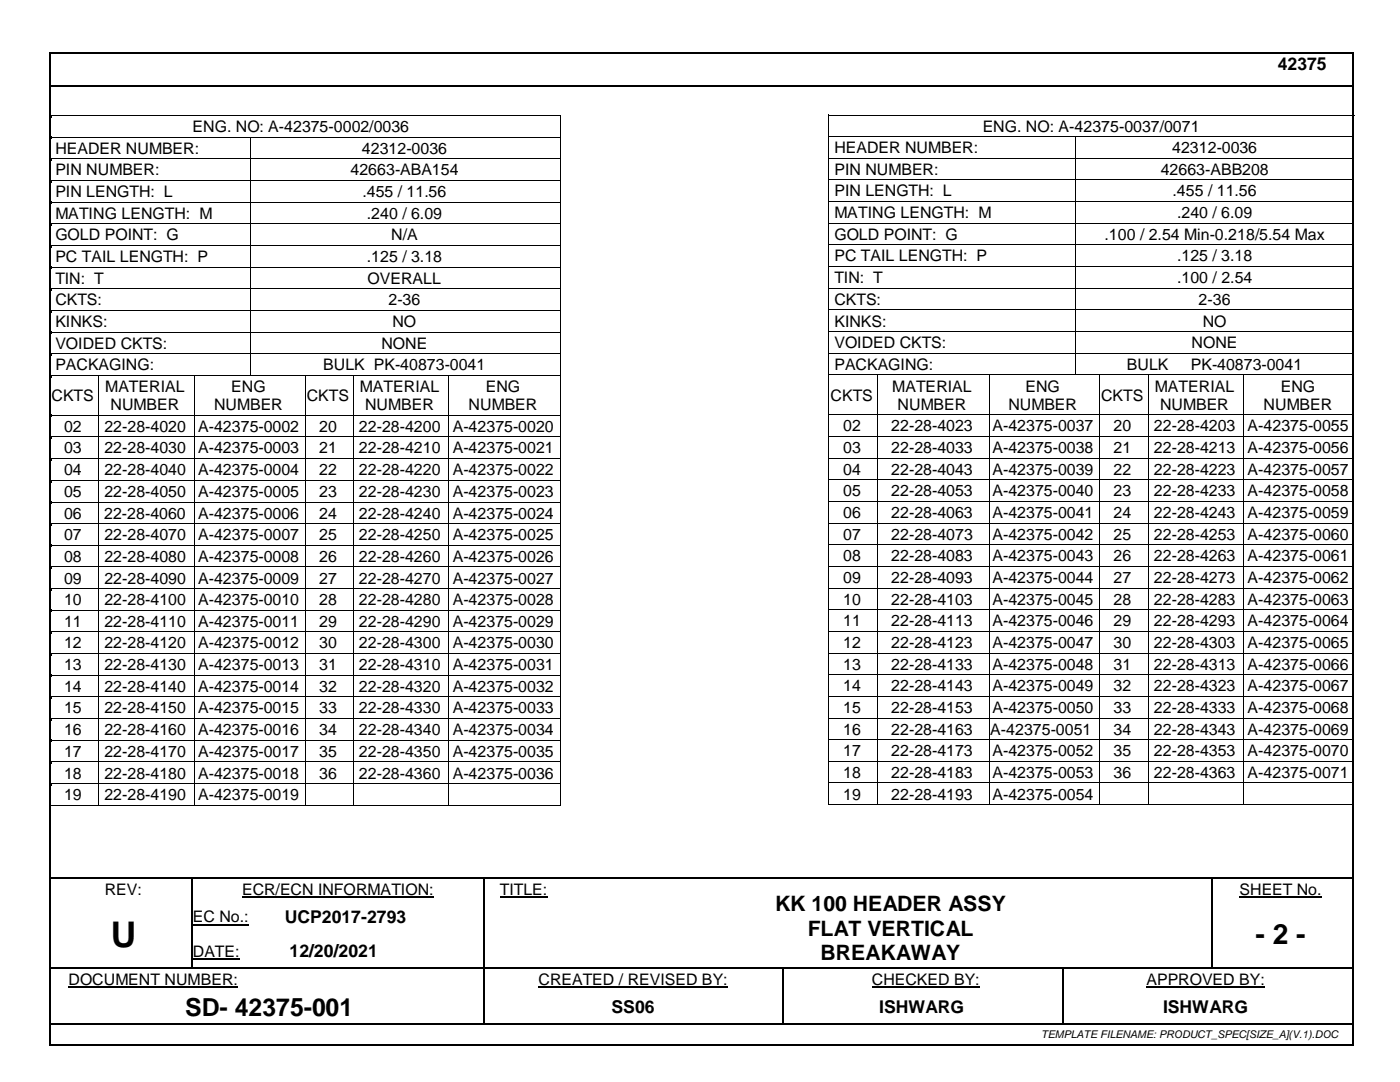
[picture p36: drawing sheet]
<svg xmlns="http://www.w3.org/2000/svg" width="279mm" height="216mm" viewBox="0 0 279 216" stroke-linecap="round" stroke-linejoin="round" font-family="sans-serif">
<defs><g id="words">
<text font-size="7.1" x="22.1" y="188.9">U</text>
<text font-size="5.6" x="250.6" y="188.3">- 2 -</text>
<text font-size="5" x="37" y="202.7">SD- 42375-001</text>
<g font-size="4.2">
<text x="154.7" y="181.9">KK 100 HEADER ASSY</text>
<text x="161.2" y="186.7">FLAT VERTICAL</text>
<text x="163.8" y="191.6">BREAKAWAY</text>
</g>
<g font-size="3.5">
<text x="255" y="13.9">42375</text>
<text x="56.8" y="184.1">UCP2017-2793</text>
<text x="57.8" y="191">12/20/2021</text>
<text x="122.1" y="202">SS06</text>
<text x="175.5" y="202">ISHWARG</text>
<text x="232.1" y="202">ISHWARG</text>
</g>
<g font-size="3.2">
<text x="38.4" y="26.3">ENG. NO: A-42375-0002/0036</text>
<text x="196.1" y="26.3">ENG. NO: A-42375-0037/0071</text>
<text x="11" y="30.7">HEADER NUMBER:</text>
<text x="11" y="35">PIN NUMBER:</text>
<text x="69.9" y="35">42663-ABA154</text>
<text x="72.2" y="30.7">42312-0036</text>
<text x="166.5" y="30.6">HEADER NUMBER:</text>
<text x="166.5" y="34.9">PIN NUMBER:</text>
<text x="231.6" y="34.9">42663-ABB208</text>
<text x="233.9" y="30.6">42312-0036</text>
<text x="11" y="39.3">PIN LENGTH: L</text>
<text x="72.3" y="39.3">.455 / 11.56</text>
<text x="166.5" y="39.2">PIN LENGTH: L</text>
<text x="234" y="39.2">.455 / 11.56</text>
<text x="11" y="43.6">MATING LENGTH: M</text>
<text x="11" y="47.9">GOLD POINT: G</text>
<text x="73.2" y="43.6">.240 / 6.09</text>
<text x="78.1" y="47.9">N/A</text>
<text x="166.5" y="43.5">MATING LENGTH: M</text>
<text x="166.5" y="47.8">GOLD POINT: G</text>
<text x="220.4" y="47.8">.100 / 2.54 Min-0.218/5.54 Max</text>
<text x="234.9" y="43.5">.240 / 6.09</text>
<text x="11" y="52.3">PC TAIL LENGTH: P</text>
<text x="73.2" y="52.3">.125 / 3.18</text>
<text x="166.5" y="52.2">PC TAIL LENGTH: P</text>
<text x="234.9" y="52.2">.125 / 3.18</text>
<text x="11" y="56.6">TIN: T</text>
<text x="73.4" y="56.6">OVERALL</text>
<text x="166.5" y="56.5">TIN: T</text>
<text x="234.9" y="56.5">.100 / 2.54</text>
<text x="11" y="60.9">CKTS:</text>
<text x="11" y="65.2">KINKS:</text>
<text x="77.5" y="60.9">2-36</text>
<text x="78.3" y="65.2">NO</text>
<text x="166.5" y="60.8">CKTS:</text>
<text x="166.5" y="65.2">KINKS:</text>
<text x="239.2" y="60.8">2-36</text>
<text x="240" y="65.2">NO</text>
<text x="11" y="69.6">VOIDED CKTS:</text>
<text x="76.1" y="69.6">NONE</text>
<text x="166.5" y="69.5">VOIDED CKTS:</text>
<text x="237.8" y="69.5">NONE</text>
<text x="11" y="73.9">PACKAGING:</text>
<text x="64.5" y="73.9">BULK PK-40873-0041</text>
<text x="166.5" y="73.8">PACKAGING:</text>
<text x="224.9" y="73.8">BULK</text>
<text x="237.7" y="73.8">PK-40873-0041</text>
<text x="10.3" y="80">CKTS</text>
<text x="21" y="78.2">MATERIAL</text>
<text x="22.1" y="81.8">NUMBER</text>
<text x="42.7" y="81.8">NUMBER</text>
<text x="46.2" y="78.2">ENG</text>
<text x="61.2" y="80">CKTS</text>
<text x="71.8" y="78.2">MATERIAL</text>
<text x="72.9" y="81.8">NUMBER</text>
<text x="93.5" y="81.8">NUMBER</text>
<text x="97" y="78.2">ENG</text>
<text x="165.8" y="79.9">CKTS</text>
<text x="178.1" y="78.1">MATERIAL</text>
<text x="179.1" y="81.8">NUMBER</text>
<text x="201.2" y="81.8">NUMBER</text>
<text x="204.7" y="78.1">ENG</text>
<text x="219.7" y="79.9">CKTS</text>
<text x="230.5" y="78.1">MATERIAL</text>
<text x="231.5" y="81.8">NUMBER</text>
<text x="252.2" y="81.8">NUMBER</text>
<text x="255.6" y="78.1">ENG</text>
<text x="12.8" y="86.2">02</text>
<text x="20.8" y="86.2">22-28-4020</text>
<text x="39.5" y="86.2">A-42375-0002</text>
<text x="63.7" y="86.2">20</text>
<text x="71.6" y="86.2">22-28-4200</text>
<text x="90.4" y="86.2">A-42375-0020</text>
<text x="168.3" y="86.1">02</text>
<text x="177.9" y="86.1">22-28-4023</text>
<text x="198.1" y="86.1">A-42375-0037</text>
<text x="222.2" y="86.1">20</text>
<text x="230.3" y="86.1">22-28-4203</text>
<text x="249" y="86.1">A-42375-0055</text>
<text x="12.8" y="90.5">03</text>
<text x="12.8" y="94.8">04</text>
<text x="20.8" y="90.5">22-28-4030</text>
<text x="20.8" y="94.8">22-28-4040</text>
<text x="39.5" y="90.5">A-42375-0003</text>
<text x="39.5" y="94.8">A-42375-0004</text>
<text x="63.7" y="90.5">21</text>
<text x="63.7" y="94.8">22</text>
<text x="71.6" y="90.5">22-28-4210</text>
<text x="71.6" y="94.8">22-28-4220</text>
<text x="90.4" y="90.5">A-42375-0021</text>
<text x="90.4" y="94.8">A-42375-0022</text>
<text x="168.3" y="90.4">03</text>
<text x="168.3" y="94.7">04</text>
<text x="177.9" y="90.4">22-28-4033</text>
<text x="177.9" y="94.7">22-28-4043</text>
<text x="198.1" y="90.4">A-42375-0038</text>
<text x="198.1" y="94.7">A-42375-0039</text>
<text x="222.2" y="90.4">21</text>
<text x="222.2" y="94.7">22</text>
<text x="230.3" y="90.4">22-28-4213</text>
<text x="230.3" y="94.7">22-28-4223</text>
<text x="249" y="90.4">A-42375-0056</text>
<text x="249" y="94.7">A-42375-0057</text>
<text x="12.8" y="99.2">05</text>
<text x="20.8" y="99.2">22-28-4050</text>
<text x="39.5" y="99.2">A-42375-0005</text>
<text x="63.7" y="99.2">23</text>
<text x="71.6" y="99.2">22-28-4230</text>
<text x="90.4" y="99.2">A-42375-0023</text>
<text x="168.3" y="99">05</text>
<text x="177.9" y="99">22-28-4053</text>
<text x="198.1" y="99">A-42375-0040</text>
<text x="222.2" y="99">23</text>
<text x="230.3" y="99">22-28-4233</text>
<text x="249" y="99">A-42375-0058</text>
<text x="12.8" y="103.5">06</text>
<text x="12.8" y="107.8">07</text>
<text x="20.8" y="103.5">22-28-4060</text>
<text x="20.8" y="107.8">22-28-4070</text>
<text x="39.5" y="103.5">A-42375-0006</text>
<text x="39.5" y="107.8">A-42375-0007</text>
<text x="63.7" y="103.5">24</text>
<text x="63.7" y="107.8">25</text>
<text x="71.6" y="103.5">22-28-4240</text>
<text x="71.6" y="107.8">22-28-4250</text>
<text x="90.4" y="103.5">A-42375-0024</text>
<text x="90.4" y="107.8">A-42375-0025</text>
<text x="168.3" y="103.4">06</text>
<text x="168.3" y="107.7">07</text>
<text x="177.9" y="103.4">22-28-4063</text>
<text x="177.9" y="107.7">22-28-4073</text>
<text x="198.1" y="103.4">A-42375-0041</text>
<text x="198.1" y="107.7">A-42375-0042</text>
<text x="222.2" y="103.4">24</text>
<text x="222.2" y="107.7">25</text>
<text x="230.3" y="103.4">22-28-4243</text>
<text x="230.3" y="107.7">22-28-4253</text>
<text x="249" y="103.4">A-42375-0059</text>
<text x="249" y="107.7">A-42375-0060</text>
<text x="12.8" y="112.1">08</text>
<text x="20.8" y="112.1">22-28-4080</text>
<text x="39.5" y="112.1">A-42375-0008</text>
<text x="63.7" y="112.1">26</text>
<text x="71.6" y="112.1">22-28-4260</text>
<text x="90.4" y="112.1">A-42375-0026</text>
<text x="168.3" y="112">08</text>
<text x="177.9" y="112">22-28-4083</text>
<text x="198.1" y="112">A-42375-0043</text>
<text x="222.2" y="112">26</text>
<text x="230.3" y="112">22-28-4263</text>
<text x="249" y="112">A-42375-0061</text>
<text x="12.8" y="116.4">09</text>
<text x="20.8" y="116.4">22-28-4090</text>
<text x="39.5" y="116.4">A-42375-0009</text>
<text x="63.7" y="116.4">27</text>
<text x="71.6" y="116.4">22-28-4270</text>
<text x="90.4" y="116.4">A-42375-0027</text>
<text x="168.3" y="116.4">09</text>
<text x="177.9" y="116.4">22-28-4093</text>
<text x="198.1" y="116.4">A-42375-0044</text>
<text x="222.2" y="116.4">27</text>
<text x="230.3" y="116.4">22-28-4273</text>
<text x="249" y="116.4">A-42375-0062</text>
<text x="12.8" y="120.8">10</text>
<text x="12.8" y="125.1">11</text>
<text x="20.8" y="120.8">22-28-4100</text>
<text x="20.8" y="125.1">22-28-4110</text>
<text x="39.5" y="120.8">A-42375-0010</text>
<text x="39.5" y="125.1">A-42375-0011</text>
<text x="63.7" y="120.8">28</text>
<text x="63.7" y="125.1">29</text>
<text x="71.6" y="120.8">22-28-4280</text>
<text x="71.6" y="125.1">22-28-4290</text>
<text x="90.4" y="120.8">A-42375-0028</text>
<text x="90.4" y="125.1">A-42375-0029</text>
<text x="168.3" y="120.7">10</text>
<text x="168.3" y="125">11</text>
<text x="177.9" y="120.7">22-28-4103</text>
<text x="177.9" y="125">22-28-4113</text>
<text x="198.1" y="120.7">A-42375-0045</text>
<text x="198.1" y="125">A-42375-0046</text>
<text x="222.2" y="120.7">28</text>
<text x="222.2" y="125">29</text>
<text x="230.3" y="120.7">22-28-4283</text>
<text x="230.3" y="125">22-28-4293</text>
<text x="249" y="120.7">A-42375-0063</text>
<text x="249" y="125">A-42375-0064</text>
<text x="12.8" y="129.4">12</text>
<text x="20.8" y="129.4">22-28-4120</text>
<text x="39.5" y="129.4">A-42375-0012</text>
<text x="63.7" y="129.4">30</text>
<text x="71.6" y="129.4">22-28-4300</text>
<text x="90.4" y="129.4">A-42375-0030</text>
<text x="168.3" y="129.3">12</text>
<text x="177.9" y="129.3">22-28-4123</text>
<text x="198.1" y="129.3">A-42375-0047</text>
<text x="222.2" y="129.3">30</text>
<text x="230.3" y="129.3">22-28-4303</text>
<text x="249" y="129.3">A-42375-0065</text>
<text x="12.8" y="133.7">13</text>
<text x="20.8" y="133.7">22-28-4130</text>
<text x="39.5" y="133.7">A-42375-0013</text>
<text x="63.7" y="133.7">31</text>
<text x="71.6" y="133.7">22-28-4310</text>
<text x="90.4" y="133.7">A-42375-0031</text>
<text x="168.3" y="133.6">13</text>
<text x="168.3" y="137.9">14</text>
<text x="177.9" y="133.6">22-28-4133</text>
<text x="177.9" y="137.9">22-28-4143</text>
<text x="198.1" y="133.6">A-42375-0048</text>
<text x="198.1" y="137.9">A-42375-0049</text>
<text x="222.2" y="133.6">31</text>
<text x="222.2" y="137.9">32</text>
<text x="230.3" y="133.6">22-28-4313</text>
<text x="230.3" y="137.9">22-28-4323</text>
<text x="249" y="133.6">A-42375-0066</text>
<text x="249" y="137.9">A-42375-0067</text>
<text x="12.8" y="138">14</text>
<text x="12.8" y="142.3">15</text>
<text x="20.8" y="138">22-28-4140</text>
<text x="20.8" y="142.3">22-28-4150</text>
<text x="39.5" y="138">A-42375-0014</text>
<text x="39.5" y="142.3">A-42375-0015</text>
<text x="63.7" y="138">32</text>
<text x="63.7" y="142.3">33</text>
<text x="71.6" y="138">22-28-4320</text>
<text x="71.6" y="142.3">22-28-4330</text>
<text x="90.4" y="138">A-42375-0032</text>
<text x="90.4" y="142.3">A-42375-0033</text>
<text x="168.3" y="142.3">15</text>
<text x="177.9" y="142.3">22-28-4153</text>
<text x="198.1" y="142.3">A-42375-0050</text>
<text x="222.2" y="142.3">33</text>
<text x="230.3" y="142.3">22-28-4333</text>
<text x="249" y="142.3">A-42375-0068</text>
<text x="12.8" y="146.7">16</text>
<text x="20.8" y="146.7">22-28-4160</text>
<text x="39.5" y="146.7">A-42375-0016</text>
<text x="63.7" y="146.7">34</text>
<text x="71.6" y="146.7">22-28-4340</text>
<text x="90.4" y="146.7">A-42375-0034</text>
<text x="168.3" y="146.6">16</text>
<text x="177.9" y="146.6">22-28-4163</text>
<text x="197.6" y="146.6">A-42375-0051</text>
<text x="222.2" y="146.6">34</text>
<text x="230.3" y="146.6">22-28-4343</text>
<text x="249" y="146.6">A-42375-0069</text>
<text x="12.8" y="151">17</text>
<text x="12.8" y="155.3">18</text>
<text x="20.8" y="151">22-28-4170</text>
<text x="20.8" y="155.3">22-28-4180</text>
<text x="39.5" y="151">A-42375-0017</text>
<text x="39.5" y="155.3">A-42375-0018</text>
<text x="63.7" y="151">35</text>
<text x="63.7" y="155.3">36</text>
<text x="71.6" y="151">22-28-4350</text>
<text x="71.6" y="155.3">22-28-4360</text>
<text x="90.4" y="151">A-42375-0035</text>
<text x="90.4" y="155.3">A-42375-0036</text>
<text x="168.3" y="150.9">17</text>
<text x="168.3" y="155.2">18</text>
<text x="177.9" y="150.9">22-28-4173</text>
<text x="177.9" y="155.2">22-28-4183</text>
<text x="198.1" y="150.9">A-42375-0052</text>
<text x="198.1" y="155.2">A-42375-0053</text>
<text x="222.2" y="150.9">35</text>
<text x="222.2" y="155.2">36</text>
<text x="230.3" y="150.9">22-28-4353</text>
<text x="230.3" y="155.2">22-28-4363</text>
<text x="249" y="150.9">A-42375-0070</text>
<text x="249" y="155.2">A-42375-0071</text>
<text x="12.8" y="159.7">19</text>
<text x="20.8" y="159.7">22-28-4190</text>
<text x="39.5" y="159.7">A-42375-0019</text>
<text x="168.3" y="159.5">19</text>
<text x="177.9" y="159.5">22-28-4193</text>
<text x="198.1" y="159.5">A-42375-0054</text>
<text x="20.9" y="178.5">REV:</text>
<text x="48.3" y="178.5">ECR/ECN INFORMATION:</text>
<text x="99.8" y="178.5">TITLE:</text>
<text x="247.4" y="178.5">SHEET No.</text>
<text x="38.5" y="184.1">EC No.:</text>
<text x="38.5" y="191">DATE:</text>
<text x="13.7" y="196.5">DOCUMENT NUMBER:</text>
<text x="107.5" y="196.5">CREATED / REVISED BY:</text>
<text x="174" y="196.5">CHECKED BY:</text>
<text x="228.8" y="196.5">APPROVED BY:</text>
</g>
<text font-size="2.1" x="207.8" y="207.1">TEMPLATE FILENAME: PRODUCT_SPEC[SIZE_A](V.1).DOC</text>
</g></defs>
<g fill="#000">
<path d="M9.8 10.3h.4v.4h-.4z" fill-rule="evenodd"/>
<path d="M9.8 10.3h.4v.4h-.4z" fill-rule="evenodd"/>
<path d="M10.2 17h.3v.4h-.3z" fill-rule="evenodd"/>
<path d="M10.2 17h.3v.4h-.3z" fill-rule="evenodd"/>
<path d="M10.2 17h.3v.4h-.3z" fill-rule="evenodd"/>
<path d="M10.5 17v.4z" fill-rule="evenodd"/>
<path d="M269.9 10.3h.4v.4h-.4z" fill-rule="evenodd"/>
<path d="M269.9 10.3h.4v.4h-.4z" fill-rule="evenodd"/>
<path d="M10.2 23h.1v.4h-.1z" fill-rule="evenodd"/>
<path d="M10.2 23h.1v.1h-.1z" fill-rule="evenodd"/>
<path d="M10.2 27.3h.1v.4h-.1z" fill-rule="evenodd"/>
<path d="M10.2 31.6h.1v.4h-.1z" fill-rule="evenodd"/>
<path d="M10.2 35.9h.1v.4h-.1z" fill-rule="evenodd"/>
<path d="M49.8 27.4h.2v.3h-.2z" fill-rule="evenodd"/>
<path d="M49.8 27.3h.2v.1h-.2z" fill-rule="evenodd"/>
<path d="M49.8 31.6h.2v.4h-.2z" fill-rule="evenodd"/>
<path d="M49.8 35.9h.2v.4h-.2z" fill-rule="evenodd"/>
<path d="M111.7 23h.2v.4h-.2z" fill-rule="evenodd"/>
<path d="M111.7 23h.2v.1h-.2z" fill-rule="evenodd"/>
<path d="M111.7 27.3h.2v.4h-.2z" fill-rule="evenodd"/>
<path d="M111.7 31.6h.2v.4h-.2z" fill-rule="evenodd"/>
<path d="M111.7 35.9h.2v.4h-.2z" fill-rule="evenodd"/>
<path d="M165.3 22.9h.2v.4h-.2z" fill-rule="evenodd"/>
<path d="M165.3 22.9h.2v.1h-.2z" fill-rule="evenodd"/>
<path d="M165.3 27.2h.2v.4h-.2z" fill-rule="evenodd"/>
<path d="M165.3 31.5h.2v.4h-.2z" fill-rule="evenodd"/>
<path d="M165.3 35.8h.2v.4h-.2z" fill-rule="evenodd"/>
<path d="M214.6 27.4h.1v.2h-.1z" fill-rule="evenodd"/>
<path d="M214.6 27.2h.1v.2h-.1z" fill-rule="evenodd"/>
<path d="M214.6 31.5h.1v.4h-.1z" fill-rule="evenodd"/>
<path d="M214.6 35.8h.1v.4h-.1z" fill-rule="evenodd"/>
<path d="M10.2 40.2h.1v.4h-.1z" fill-rule="evenodd"/>
<path d="M10.2 44.5h.1v.5h-.1z" fill-rule="evenodd"/>
<path d="M10.2 48.9h.1v.4h-.1z" fill-rule="evenodd"/>
<path d="M10.2 53.2h.1v.4h-.1z" fill-rule="evenodd"/>
<path d="M10.2 57.5h.1v.5h-.1z" fill-rule="evenodd"/>
<path d="M49.8 40.2h.2v.4h-.2z" fill-rule="evenodd"/>
<path d="M49.8 44.5h.2v.5h-.2z" fill-rule="evenodd"/>
<path d="M49.8 48.9h.2v.4h-.2z" fill-rule="evenodd"/>
<path d="M49.8 53.2h.2v.4h-.2z" fill-rule="evenodd"/>
<path d="M49.8 57.5h.2v.5h-.2z" fill-rule="evenodd"/>
<path d="M111.7 40.2h.2v.4h-.2z" fill-rule="evenodd"/>
<path d="M111.7 44.5h.2v.5h-.2z" fill-rule="evenodd"/>
<path d="M111.7 48.9h.2v.4h-.2z" fill-rule="evenodd"/>
<path d="M111.7 53.2h.2v.4h-.2z" fill-rule="evenodd"/>
<path d="M111.7 57.5h.2v.5h-.2z" fill-rule="evenodd"/>
<path d="M165.3 40.1h.2v.5h-.2z" fill-rule="evenodd"/>
<path d="M165.3 44.5h.2v.4h-.2z" fill-rule="evenodd"/>
<path d="M165.3 48.8h.2v.4h-.2z" fill-rule="evenodd"/>
<path d="M165.3 53.1h.2v.5h-.2z" fill-rule="evenodd"/>
<path d="M165.3 57.5h.2v.4h-.2z" fill-rule="evenodd"/>
<path d="M214.6 40.1h.1v.5h-.1z" fill-rule="evenodd"/>
<path d="M214.6 44.5h.1v.4h-.1z" fill-rule="evenodd"/>
<path d="M214.6 48.8h.1v.4h-.1z" fill-rule="evenodd"/>
<path d="M214.6 53.1h.1v.5h-.1z" fill-rule="evenodd"/>
<path d="M214.6 57.5h.1v.4h-.1z" fill-rule="evenodd"/>
<path d="M10.2 61.9h.1v.4h-.1z" fill-rule="evenodd"/>
<path d="M10.2 66.2h.1v.4h-.1z" fill-rule="evenodd"/>
<path d="M10.2 70.5h.1v.4h-.1z" fill-rule="evenodd"/>
<path d="M10.2 74.8h.1v.4h-.1z" fill-rule="evenodd"/>
<path d="M19.6 75h.2v.2h-.2z" fill-rule="evenodd"/>
<path d="M19.6 74.8h.2v.2h-.2z" fill-rule="evenodd"/>
<path d="M38.7 75h.1v.2h-.1z" fill-rule="evenodd"/>
<path d="M38.7 74.8h.1v.2h-.1z" fill-rule="evenodd"/>
<path d="M49.8 61.9h.2v.4h-.2z" fill-rule="evenodd"/>
<path d="M49.8 66.2h.2v.4h-.2z" fill-rule="evenodd"/>
<path d="M49.8 70.5h.2v.4h-.2z" fill-rule="evenodd"/>
<path d="M49.8 74.8h.2v.2h-.2z" fill-rule="evenodd"/>
<path d="M60.9 75h.2v.2h-.2z" fill-rule="evenodd"/>
<path d="M60.9 74.8h.2v.2h-.2z" fill-rule="evenodd"/>
<path d="M70.4 75h.2v.2h-.2z" fill-rule="evenodd"/>
<path d="M70.4 74.8h.2v.2h-.2z" fill-rule="evenodd"/>
<path d="M89.5 75h.1v.2h-.1z" fill-rule="evenodd"/>
<path d="M89.5 74.8h.1v.2h-.1z" fill-rule="evenodd"/>
<path d="M111.7 61.9h.2v.4h-.2z" fill-rule="evenodd"/>
<path d="M111.7 66.2h.2v.4h-.2z" fill-rule="evenodd"/>
<path d="M111.7 70.5h.2v.4h-.2z" fill-rule="evenodd"/>
<path d="M111.7 74.8h.2v.4h-.2z" fill-rule="evenodd"/>
<path d="M165.3 61.8h.2v.4h-.2z" fill-rule="evenodd"/>
<path d="M165.3 66.1h.2v.4h-.2z" fill-rule="evenodd"/>
<path d="M165.3 70.4h.2v.4h-.2z" fill-rule="evenodd"/>
<path d="M165.3 74.7h.2v.5h-.2z" fill-rule="evenodd"/>
<path d="M175.1 74.9h.1v.3h-.1z" fill-rule="evenodd"/>
<path d="M175.1 74.7h.1v.2h-.1z" fill-rule="evenodd"/>
<path d="M197.3 74.9h.2v.3h-.2z" fill-rule="evenodd"/>
<path d="M197.3 74.7h.2v.2h-.2z" fill-rule="evenodd"/>
<path d="M214.6 61.8h.1v.4h-.1z" fill-rule="evenodd"/>
<path d="M214.6 66.1h.1v.4h-.1z" fill-rule="evenodd"/>
<path d="M214.6 70.4h.1v.4h-.1z" fill-rule="evenodd"/>
<path d="M214.6 74.7h.1v.2h-.1z" fill-rule="evenodd"/>
<path d="M219.3 74.9h.1v.3h-.1z" fill-rule="evenodd"/>
<path d="M219.3 74.7h.1v.2h-.1z" fill-rule="evenodd"/>
<path d="M229.1 74.9h.1v.3h-.1z" fill-rule="evenodd"/>
<path d="M229.1 74.7h.1v.2h-.1z" fill-rule="evenodd"/>
<path d="M248.1 74.9h.2v.3h-.2z" fill-rule="evenodd"/>
<path d="M248.1 74.7h.2v.2h-.2z" fill-rule="evenodd"/>
<path d="M10.2 82.8h.1v.4h-.1z" fill-rule="evenodd"/>
<path d="M10.2 87.1h.1v.4h-.1z" fill-rule="evenodd"/>
<path d="M10.2 91.4h.1v.4h-.1z" fill-rule="evenodd"/>
<path d="M10.2 95.8h.1v.4h-.1z" fill-rule="evenodd"/>
<path d="M19.6 82.8h.2v.4h-.2z" fill-rule="evenodd"/>
<path d="M19.6 87.1h.2v.4h-.2z" fill-rule="evenodd"/>
<path d="M19.6 91.4h.2v.4h-.2z" fill-rule="evenodd"/>
<path d="M19.6 95.8h.2v.4h-.2z" fill-rule="evenodd"/>
<path d="M38.7 82.8h.1v.4h-.1z" fill-rule="evenodd"/>
<path d="M38.7 87.1h.1v.4h-.1z" fill-rule="evenodd"/>
<path d="M38.7 91.4h.1v.4h-.1z" fill-rule="evenodd"/>
<path d="M38.7 95.8h.1v.4h-.1z" fill-rule="evenodd"/>
<path d="M60.9 82.8h.2v.4h-.2z" fill-rule="evenodd"/>
<path d="M60.9 87.1h.2v.4h-.2z" fill-rule="evenodd"/>
<path d="M60.9 91.4h.2v.4h-.2z" fill-rule="evenodd"/>
<path d="M60.9 95.8h.2v.4h-.2z" fill-rule="evenodd"/>
<path d="M70.4 82.8h.2v.4h-.2z" fill-rule="evenodd"/>
<path d="M70.4 87.1h.2v.4h-.2z" fill-rule="evenodd"/>
<path d="M70.4 91.4h.2v.4h-.2z" fill-rule="evenodd"/>
<path d="M70.4 95.8h.2v.4h-.2z" fill-rule="evenodd"/>
<path d="M89.5 82.8h.1v.4h-.1z" fill-rule="evenodd"/>
<path d="M89.5 87.1h.1v.4h-.1z" fill-rule="evenodd"/>
<path d="M89.5 91.4h.1v.4h-.1z" fill-rule="evenodd"/>
<path d="M89.5 95.8h.1v.4h-.1z" fill-rule="evenodd"/>
<path d="M111.7 82.8h.2v.4h-.2z" fill-rule="evenodd"/>
<path d="M111.7 87.1h.2v.4h-.2z" fill-rule="evenodd"/>
<path d="M111.7 91.4h.2v.4h-.2z" fill-rule="evenodd"/>
<path d="M111.7 95.8h.2v.4h-.2z" fill-rule="evenodd"/>
<path d="M165.3 82.7h.2v.4h-.2z" fill-rule="evenodd"/>
<path d="M165.3 87h.2v.4h-.2z" fill-rule="evenodd"/>
<path d="M165.3 91.3h.2v.5h-.2z" fill-rule="evenodd"/>
<path d="M165.3 95.6h.2v.5h-.2z" fill-rule="evenodd"/>
<path d="M175.1 82.7h.1v.4h-.1z" fill-rule="evenodd"/>
<path d="M175.1 87h.1v.4h-.1z" fill-rule="evenodd"/>
<path d="M175.1 91.3h.1v.5h-.1z" fill-rule="evenodd"/>
<path d="M175.1 95.6h.1v.5h-.1z" fill-rule="evenodd"/>
<path d="M197.3 82.7h.2v.4h-.2z" fill-rule="evenodd"/>
<path d="M197.3 87h.2v.4h-.2z" fill-rule="evenodd"/>
<path d="M197.3 91.3h.2v.5h-.2z" fill-rule="evenodd"/>
<path d="M197.3 95.6h.2v.5h-.2z" fill-rule="evenodd"/>
<path d="M219.3 82.7h.1v.4h-.1z" fill-rule="evenodd"/>
<path d="M219.3 87h.1v.4h-.1z" fill-rule="evenodd"/>
<path d="M219.3 91.3h.1v.5h-.1z" fill-rule="evenodd"/>
<path d="M219.3 95.6h.1v.5h-.1z" fill-rule="evenodd"/>
<path d="M229.1 82.7h.1v.4h-.1z" fill-rule="evenodd"/>
<path d="M229.1 87h.1v.4h-.1z" fill-rule="evenodd"/>
<path d="M229.1 91.3h.1v.5h-.1z" fill-rule="evenodd"/>
<path d="M229.1 95.6h.1v.5h-.1z" fill-rule="evenodd"/>
<path d="M248.1 82.7h.2v.4h-.2z" fill-rule="evenodd"/>
<path d="M248.1 87h.2v.4h-.2z" fill-rule="evenodd"/>
<path d="M248.1 91.3h.2v.5h-.2z" fill-rule="evenodd"/>
<path d="M248.1 95.6h.2v.5h-.2z" fill-rule="evenodd"/>
<path d="M10.2 100.1h.1v.4h-.1z" fill-rule="evenodd"/>
<path d="M10.2 104.4h.1v.4h-.1z" fill-rule="evenodd"/>
<path d="M10.2 108.7h.1v.5h-.1z" fill-rule="evenodd"/>
<path d="M10.2 113h.1v.5h-.1z" fill-rule="evenodd"/>
<path d="M10.2 117.4h.1v.4h-.1z" fill-rule="evenodd"/>
<path d="M19.6 100.1h.2v.4h-.2z" fill-rule="evenodd"/>
<path d="M19.6 104.4h.2v.4h-.2z" fill-rule="evenodd"/>
<path d="M19.6 108.7h.2v.5h-.2z" fill-rule="evenodd"/>
<path d="M19.6 113h.2v.5h-.2z" fill-rule="evenodd"/>
<path d="M19.6 117.4h.2v.4h-.2z" fill-rule="evenodd"/>
<path d="M38.7 100.1h.1v.4h-.1z" fill-rule="evenodd"/>
<path d="M38.7 104.4h.1v.4h-.1z" fill-rule="evenodd"/>
<path d="M38.7 108.7h.1v.5h-.1z" fill-rule="evenodd"/>
<path d="M38.7 113h.1v.5h-.1z" fill-rule="evenodd"/>
<path d="M38.7 117.4h.1v.4h-.1z" fill-rule="evenodd"/>
<path d="M60.9 100.1h.2v.4h-.2z" fill-rule="evenodd"/>
<path d="M60.9 104.4h.2v.4h-.2z" fill-rule="evenodd"/>
<path d="M60.9 108.7h.2v.5h-.2z" fill-rule="evenodd"/>
<path d="M60.9 113h.2v.5h-.2z" fill-rule="evenodd"/>
<path d="M60.9 117.4h.2v.4h-.2z" fill-rule="evenodd"/>
<path d="M70.4 100.1h.2v.4h-.2z" fill-rule="evenodd"/>
<path d="M70.4 104.4h.2v.4h-.2z" fill-rule="evenodd"/>
<path d="M70.4 108.7h.2v.5h-.2z" fill-rule="evenodd"/>
<path d="M70.4 113h.2v.5h-.2z" fill-rule="evenodd"/>
<path d="M70.4 117.4h.2v.4h-.2z" fill-rule="evenodd"/>
<path d="M89.5 100.1h.1v.4h-.1z" fill-rule="evenodd"/>
<path d="M89.5 104.4h.1v.4h-.1z" fill-rule="evenodd"/>
<path d="M89.5 108.7h.1v.5h-.1z" fill-rule="evenodd"/>
<path d="M89.5 113h.1v.5h-.1z" fill-rule="evenodd"/>
<path d="M89.5 117.4h.1v.4h-.1z" fill-rule="evenodd"/>
<path d="M111.7 100.1h.2v.4h-.2z" fill-rule="evenodd"/>
<path d="M111.7 104.4h.2v.4h-.2z" fill-rule="evenodd"/>
<path d="M111.7 108.7h.2v.5h-.2z" fill-rule="evenodd"/>
<path d="M111.7 113h.2v.5h-.2z" fill-rule="evenodd"/>
<path d="M111.7 117.4h.2v.4h-.2z" fill-rule="evenodd"/>
<path d="M165.3 100h.2v.4h-.2z" fill-rule="evenodd"/>
<path d="M165.3 104.3h.2v.5h-.2z" fill-rule="evenodd"/>
<path d="M165.3 108.6h.2v.5h-.2z" fill-rule="evenodd"/>
<path d="M165.3 113h.2v.4h-.2z" fill-rule="evenodd"/>
<path d="M165.3 117.3h.2v.4h-.2z" fill-rule="evenodd"/>
<path d="M175.1 100h.1v.4h-.1z" fill-rule="evenodd"/>
<path d="M175.1 104.3h.1v.5h-.1z" fill-rule="evenodd"/>
<path d="M175.1 108.6h.1v.5h-.1z" fill-rule="evenodd"/>
<path d="M175.1 113h.1v.4h-.1z" fill-rule="evenodd"/>
<path d="M175.1 117.3h.1v.4h-.1z" fill-rule="evenodd"/>
<path d="M197.3 100h.2v.4h-.2z" fill-rule="evenodd"/>
<path d="M197.3 104.3h.2v.5h-.2z" fill-rule="evenodd"/>
<path d="M197.3 108.6h.2v.5h-.2z" fill-rule="evenodd"/>
<path d="M197.3 113h.2v.4h-.2z" fill-rule="evenodd"/>
<path d="M197.3 117.3h.2v.4h-.2z" fill-rule="evenodd"/>
<path d="M219.3 100h.1v.4h-.1z" fill-rule="evenodd"/>
<path d="M219.3 104.3h.1v.5h-.1z" fill-rule="evenodd"/>
<path d="M219.3 108.6h.1v.5h-.1z" fill-rule="evenodd"/>
<path d="M219.3 113h.1v.4h-.1z" fill-rule="evenodd"/>
<path d="M219.3 117.3h.1v.4h-.1z" fill-rule="evenodd"/>
<path d="M229.1 100h.1v.4h-.1z" fill-rule="evenodd"/>
<path d="M229.1 104.3h.1v.5h-.1z" fill-rule="evenodd"/>
<path d="M229.1 108.6h.1v.5h-.1z" fill-rule="evenodd"/>
<path d="M229.1 113h.1v.4h-.1z" fill-rule="evenodd"/>
<path d="M229.1 117.3h.1v.4h-.1z" fill-rule="evenodd"/>
<path d="M248.1 100h.2v.4h-.2z" fill-rule="evenodd"/>
<path d="M248.1 104.3h.2v.5h-.2z" fill-rule="evenodd"/>
<path d="M248.1 108.6h.2v.5h-.2z" fill-rule="evenodd"/>
<path d="M248.1 113h.2v.4h-.2z" fill-rule="evenodd"/>
<path d="M248.1 117.3h.2v.4h-.2z" fill-rule="evenodd"/>
<path d="M10.2 121.7h.1v.4h-.1z" fill-rule="evenodd"/>
<path d="M10.2 126h.1v.4h-.1z" fill-rule="evenodd"/>
<path d="M10.2 130.3h.1v.5h-.1z" fill-rule="evenodd"/>
<path d="M10.2 134.6h.1v.5h-.1z" fill-rule="evenodd"/>
<path d="M10.2 139h.1v.4h-.1z" fill-rule="evenodd"/>
<path d="M19.6 121.7h.2v.4h-.2z" fill-rule="evenodd"/>
<path d="M19.6 126h.2v.4h-.2z" fill-rule="evenodd"/>
<path d="M19.6 130.3h.2v.5h-.2z" fill-rule="evenodd"/>
<path d="M19.6 134.6h.2v.5h-.2z" fill-rule="evenodd"/>
<path d="M19.6 139h.2v.4h-.2z" fill-rule="evenodd"/>
<path d="M38.7 121.7h.1v.4h-.1z" fill-rule="evenodd"/>
<path d="M38.7 126h.1v.4h-.1z" fill-rule="evenodd"/>
<path d="M38.7 130.3h.1v.5h-.1z" fill-rule="evenodd"/>
<path d="M38.7 134.6h.1v.5h-.1z" fill-rule="evenodd"/>
<path d="M38.7 139h.1v.4h-.1z" fill-rule="evenodd"/>
<path d="M60.9 121.7h.2v.4h-.2z" fill-rule="evenodd"/>
<path d="M60.9 126h.2v.4h-.2z" fill-rule="evenodd"/>
<path d="M60.9 130.3h.2v.5h-.2z" fill-rule="evenodd"/>
<path d="M60.9 134.6h.2v.5h-.2z" fill-rule="evenodd"/>
<path d="M60.9 139h.2v.4h-.2z" fill-rule="evenodd"/>
<path d="M70.4 121.7h.2v.4h-.2z" fill-rule="evenodd"/>
<path d="M70.4 126h.2v.4h-.2z" fill-rule="evenodd"/>
<path d="M70.4 130.3h.2v.5h-.2z" fill-rule="evenodd"/>
<path d="M70.4 134.6h.2v.5h-.2z" fill-rule="evenodd"/>
<path d="M70.4 139h.2v.4h-.2z" fill-rule="evenodd"/>
<path d="M89.5 121.7h.1v.4h-.1z" fill-rule="evenodd"/>
<path d="M89.5 126h.1v.4h-.1z" fill-rule="evenodd"/>
<path d="M89.5 130.3h.1v.5h-.1z" fill-rule="evenodd"/>
<path d="M89.5 134.6h.1v.5h-.1z" fill-rule="evenodd"/>
<path d="M89.5 139h.1v.4h-.1z" fill-rule="evenodd"/>
<path d="M111.7 121.7h.2v.4h-.2z" fill-rule="evenodd"/>
<path d="M111.7 126h.2v.4h-.2z" fill-rule="evenodd"/>
<path d="M111.7 130.3h.2v.5h-.2z" fill-rule="evenodd"/>
<path d="M111.7 134.6h.2v.5h-.2z" fill-rule="evenodd"/>
<path d="M111.7 139h.2v.4h-.2z" fill-rule="evenodd"/>
<path d="M165.3 121.6h.2v.4h-.2z" fill-rule="evenodd"/>
<path d="M165.3 125.9h.2v.4h-.2z" fill-rule="evenodd"/>
<path d="M165.3 130.2h.2v.5h-.2z" fill-rule="evenodd"/>
<path d="M165.3 134.6h.2v.4h-.2z" fill-rule="evenodd"/>
<path d="M165.3 138.9h.2v.4h-.2z" fill-rule="evenodd"/>
<path d="M175.1 121.6h.1v.4h-.1z" fill-rule="evenodd"/>
<path d="M175.1 125.9h.1v.4h-.1z" fill-rule="evenodd"/>
<path d="M175.1 130.2h.1v.5h-.1z" fill-rule="evenodd"/>
<path d="M175.1 134.6h.1v.4h-.1z" fill-rule="evenodd"/>
<path d="M175.1 138.9h.1v.4h-.1z" fill-rule="evenodd"/>
<path d="M197.3 121.6h.2v.4h-.2z" fill-rule="evenodd"/>
<path d="M197.3 125.9h.2v.4h-.2z" fill-rule="evenodd"/>
<path d="M197.3 130.2h.2v.5h-.2z" fill-rule="evenodd"/>
<path d="M197.3 134.6h.2v.4h-.2z" fill-rule="evenodd"/>
<path d="M197.3 138.9h.2v.4h-.2z" fill-rule="evenodd"/>
<path d="M219.3 121.6h.1v.4h-.1z" fill-rule="evenodd"/>
<path d="M219.3 125.9h.1v.4h-.1z" fill-rule="evenodd"/>
<path d="M219.3 130.2h.1v.5h-.1z" fill-rule="evenodd"/>
<path d="M219.3 134.6h.1v.4h-.1z" fill-rule="evenodd"/>
<path d="M219.3 138.9h.1v.4h-.1z" fill-rule="evenodd"/>
<path d="M229.1 121.6h.1v.4h-.1z" fill-rule="evenodd"/>
<path d="M229.1 125.9h.1v.4h-.1z" fill-rule="evenodd"/>
<path d="M229.1 130.2h.1v.5h-.1z" fill-rule="evenodd"/>
<path d="M229.1 134.6h.1v.4h-.1z" fill-rule="evenodd"/>
<path d="M229.1 138.9h.1v.4h-.1z" fill-rule="evenodd"/>
<path d="M248.1 121.6h.2v.4h-.2z" fill-rule="evenodd"/>
<path d="M248.1 125.9h.2v.4h-.2z" fill-rule="evenodd"/>
<path d="M248.1 130.2h.2v.5h-.2z" fill-rule="evenodd"/>
<path d="M248.1 134.6h.2v.4h-.2z" fill-rule="evenodd"/>
<path d="M248.1 138.9h.2v.4h-.2z" fill-rule="evenodd"/>
<path d="M10.2 143.3h.1v.4h-.1z" fill-rule="evenodd"/>
<path d="M10.2 147.6h.1v.4h-.1z" fill-rule="evenodd"/>
<path d="M10.2 152h.1v.4h-.1z" fill-rule="evenodd"/>
<path d="M10.2 156.3h.1v.4h-.1z" fill-rule="evenodd"/>
<path d="M19.6 143.3h.2v.4h-.2z" fill-rule="evenodd"/>
<path d="M19.6 147.6h.2v.4h-.2z" fill-rule="evenodd"/>
<path d="M19.6 152h.2v.4h-.2z" fill-rule="evenodd"/>
<path d="M19.6 156.3h.2v.4h-.2z" fill-rule="evenodd"/>
<path d="M38.7 143.3h.1v.4h-.1z" fill-rule="evenodd"/>
<path d="M38.7 147.6h.1v.4h-.1z" fill-rule="evenodd"/>
<path d="M38.7 152h.1v.4h-.1z" fill-rule="evenodd"/>
<path d="M38.7 156.3h.1v.4h-.1z" fill-rule="evenodd"/>
<path d="M60.9 143.3h.2v.4h-.2z" fill-rule="evenodd"/>
<path d="M60.9 147.6h.2v.4h-.2z" fill-rule="evenodd"/>
<path d="M60.9 152h.2v.4h-.2z" fill-rule="evenodd"/>
<path d="M60.9 156.3h.2v.4h-.2z" fill-rule="evenodd"/>
<path d="M70.4 143.3h.2v.4h-.2z" fill-rule="evenodd"/>
<path d="M70.4 147.6h.2v.4h-.2z" fill-rule="evenodd"/>
<path d="M70.4 152h.2v.4h-.2z" fill-rule="evenodd"/>
<path d="M70.4 156.3h.2v.4h-.2z" fill-rule="evenodd"/>
<path d="M89.5 143.3h.1v.4h-.1z" fill-rule="evenodd"/>
<path d="M89.5 147.6h.1v.4h-.1z" fill-rule="evenodd"/>
<path d="M89.5 152h.1v.4h-.1z" fill-rule="evenodd"/>
<path d="M89.5 156.3h.1v.4h-.1z" fill-rule="evenodd"/>
<path d="M111.7 143.3h.2v.4h-.2z" fill-rule="evenodd"/>
<path d="M111.7 147.6h.2v.4h-.2z" fill-rule="evenodd"/>
<path d="M111.7 152h.2v.4h-.2z" fill-rule="evenodd"/>
<path d="M111.7 156.3h.2v.4h-.2z" fill-rule="evenodd"/>
<path d="M165.3 143.2h.2v.4h-.2z" fill-rule="evenodd"/>
<path d="M165.3 147.5h.2v.4h-.2z" fill-rule="evenodd"/>
<path d="M165.3 151.8h.2v.5h-.2z" fill-rule="evenodd"/>
<path d="M165.3 156.2h.2v.4h-.2z" fill-rule="evenodd"/>
<path d="M175.1 143.2h.1v.4h-.1z" fill-rule="evenodd"/>
<path d="M175.1 147.5h.1v.4h-.1z" fill-rule="evenodd"/>
<path d="M175.1 151.8h.1v.5h-.1z" fill-rule="evenodd"/>
<path d="M175.1 156.2h.1v.4h-.1z" fill-rule="evenodd"/>
<path d="M197.3 143.2h.2v.4h-.2z" fill-rule="evenodd"/>
<path d="M197.3 147.5h.2v.4h-.2z" fill-rule="evenodd"/>
<path d="M197.3 151.8h.2v.5h-.2z" fill-rule="evenodd"/>
<path d="M197.3 156.2h.2v.4h-.2z" fill-rule="evenodd"/>
<path d="M219.3 143.2h.1v.4h-.1z" fill-rule="evenodd"/>
<path d="M219.3 147.5h.1v.4h-.1z" fill-rule="evenodd"/>
<path d="M219.3 151.8h.1v.5h-.1z" fill-rule="evenodd"/>
<path d="M219.3 156.2h.1v.4h-.1z" fill-rule="evenodd"/>
<path d="M229.1 143.2h.1v.4h-.1z" fill-rule="evenodd"/>
<path d="M229.1 147.5h.1v.4h-.1z" fill-rule="evenodd"/>
<path d="M229.1 151.8h.1v.5h-.1z" fill-rule="evenodd"/>
<path d="M229.1 156.2h.1v.4h-.1z" fill-rule="evenodd"/>
<path d="M248.1 143.2h.2v.4h-.2z" fill-rule="evenodd"/>
<path d="M248.1 147.5h.2v.4h-.2z" fill-rule="evenodd"/>
<path d="M248.1 151.8h.2v.5h-.2z" fill-rule="evenodd"/>
<path d="M248.1 156.2h.2v.4h-.2z" fill-rule="evenodd"/>
<path d="M10.2 160.6h.1v.2h-.1z" fill-rule="evenodd"/>
<path d="M10.2 160.6h.1v.2h-.1z" fill-rule="evenodd"/>
<path d="M19.6 160.6h.2v.2h-.2z" fill-rule="evenodd"/>
<path d="M38.2 175.3h.3v.2h-.3z" fill-rule="evenodd"/>
<path d="M38.2 175h.4v.3h-.4z" fill-rule="evenodd"/>
<path d="M38.7 160.6h.1v.2h-.1z" fill-rule="evenodd"/>
<path d="M60.9 160.6h.2v.2h-.2z" fill-rule="evenodd"/>
<path d="M70.4 160.6h.2v.2h-.2z" fill-rule="evenodd"/>
<path d="M89.5 160.6h.1v.2h-.1z" fill-rule="evenodd"/>
<path d="M96.4 175.3h.3v.2h-.3z" fill-rule="evenodd"/>
<path d="M96.4 175h.3v.3h-.3z" fill-rule="evenodd"/>
<path d="M111.7 160.6h.2v.2h-.2z" fill-rule="evenodd"/>
<path d="M111.7 160.6h.2v.2h-.2z" fill-rule="evenodd"/>
<path d="M113.6 175h.3v.3h-.3z" fill-rule="evenodd"/>
<path d="M165.3 160.5h.2v.2h-.2z" fill-rule="evenodd"/>
<path d="M165.3 160.5h.2v.2h-.2z" fill-rule="evenodd"/>
<path d="M175.1 160.5h.1v.2h-.1z" fill-rule="evenodd"/>
<path d="M197.3 160.5h.2v.2h-.2z" fill-rule="evenodd"/>
<path d="M219.3 160.5h.1v.2h-.1z" fill-rule="evenodd"/>
<path d="M229.1 160.5h.1v.2h-.1z" fill-rule="evenodd"/>
<path d="M241.8 175.3h.3v.2h-.3z" fill-rule="evenodd"/>
<path d="M241.8 175h.4v.3h-.4z" fill-rule="evenodd"/>
<path d="M248.1 160.5h.2v.2h-.2z" fill-rule="evenodd"/>
<path d="M269.1 175h.3v.3h-.3z" fill-rule="evenodd"/>
<path d="M269.4 175h.5v.3h-.5z" fill-rule="evenodd"/>
<path d="M38.2 179.3h.3v.9h-.3z" fill-rule="evenodd"/>
<path d="M38.2 186.2h.3v.9h-.3z" fill-rule="evenodd"/>
<path d="M38.2 193.1h.3v.2h-.3z" fill-rule="evenodd"/>
<path d="M55.5 193.1h.3v.2h-.3z" fill-rule="evenodd"/>
<path d="M96.4 197.4h.3v.8h-.3z" fill-rule="evenodd"/>
<path d="M96.4 179.3h.3v.9h-.3z" fill-rule="evenodd"/>
<path d="M96.4 186.2h.3v.9h-.3z" fill-rule="evenodd"/>
<path d="M96.4 193.1h.3v.5h-.3z" fill-rule="evenodd"/>
<path d="M113.6 193.1h.2v.2h-.2z" fill-rule="evenodd"/>
<path d="M156.1 197.4h.3v.8h-.3z" fill-rule="evenodd"/>
<path d="M156.1 193.3h.3v.3h-.3z" fill-rule="evenodd"/>
<path d="M156.1 193.1h.3v.2h-.3z" fill-rule="evenodd"/>
<path d="M212 193.3h.2v.3h-.2z" fill-rule="evenodd"/>
<path d="M212 193.1h.2v.2h-.2z" fill-rule="evenodd"/>
<path d="M212 197.4h.2v.8h-.2z" fill-rule="evenodd"/>
<path d="M241.8 179.3h.3v.9h-.3z" fill-rule="evenodd"/>
<path d="M241.8 186.2h.3v.9h-.3z" fill-rule="evenodd"/>
<path d="M241.8 193.1h.3v.2h-.3z" fill-rule="evenodd"/>
<path d="M9.8 208.3h.4v.4h-.4z" fill-rule="evenodd"/>
<path d="M9.8 208.3h.4v.4h-.4z" fill-rule="evenodd"/>
<path d="M96.4 204.2h.3v.4h-.3z" fill-rule="evenodd"/>
<path d="M156.1 204.2h.3v.4h-.3z" fill-rule="evenodd"/>
<path d="M212 204.2h.3v.4h-.3z" fill-rule="evenodd"/>
<path d="M269.1 204.2h.3v.4h-.3z" fill-rule="evenodd"/>
<path d="M269.3 204.2h.4v.4h-.4z" fill-rule="evenodd"/>
<path d="M269.7 204.2h.2v.4h-.2z" fill-rule="evenodd"/>
<path d="M269.9 208.3h.4v.4h-.4z" fill-rule="evenodd"/>
<path d="M269.9 208.3h.4v.4h-.4z" fill-rule="evenodd"/>
</g>
<g fill="none" stroke="#000" stroke-width=".34">
<path d="M10 10.7v197.6M10.2 10.5h259.7M10.5 17.2h259.4M270.1 10.7v197.6M10.2 175.1h28M38.6 175.1h57.8M96.7 175.1h16.9M113.9 175.1h127.9M242.2 175.1h26.9M96.5 198.2v6M156.2 198.2v6M10.2 204.4h86.2"/>
<path d="M10.2 208.5h259.7M96.7 204.4h59.4M156.4 204.4h55.6M212.3 204.4h56.8"/>
</g>
<path d="M48.3 179h38.3M99.8 179h9.5M247.4 179h16.4M13.7 197h33.8M38.5 184.5h11.1M38.5 191.4h9.3M107.5 197h37.8M174 197h21.5M228.8 197h23.7" fill="none" stroke="#000" stroke-width=".21"/>
<g fill="none" stroke="#000" stroke-width=".25">
<path d="M38.4 175.5v3.8M96.5 175.5v3.8M242 175.5v3.8M10.2 193.2h28M38.4 180.2v6M38.4 187.1v6M38.5 193.2h17M55.8 193.2h40.6M96.5 180.2v6M96.5 187.1v6M96.5 193.6v3.8M96.7 193.2h16.9"/>
<path d="M113.8 193.2h42.3M156.2 193.6v3.8M156.4 193.2h55.6M212.1 193.6v3.8M212.1 198.2v6M212.2 193.2h29.6M242 180.2v6M242 187.1v6M242.1 193.2h27.8"/>
</g>
<g fill="none" stroke="#000" stroke-width=".2">
<path d="M10.3 23h101.4M10.3 27.4h39.5M10.3 31.7h39.5M10.3 36h39.5M49.9 27.7v3.9M49.9 32v3.9M49.9 36.3v3.9M50 27.4h61.7M50 31.7h61.7M50 36h61.7M111.8 23.4v3.9M111.8 27.7v3.9"/>
<path d="M111.8 32v3.9M111.8 36.3v3.9M165.4 23.3v3.9M165.4 27.6v3.9M165.4 31.9v3.9M165.4 36.2v3.9M165.5 23h104.8M165.5 27.3h49.1M165.5 31.6h49.1M165.5 35.9h49.1M214.7 27.6v3.9M214.7 31.9v3.9"/>
<path d="M214.7 36.2v3.9M214.7 27.3h55.2M214.7 31.6h55.2M214.7 35.9h55.2M10.3 40.3h39.5M10.3 44.6h39.5M10.3 49h39.5M10.3 53.3h39.5M10.3 57.6h39.5M49.9 40.6v3.9M49.9 45v3.9M49.9 49.3v3.9"/>
<path d="M49.9 53.6v3.9M49.9 58v3.9M50 40.3h61.7M50 44.6h61.7M50 49h61.7M50 53.3h61.7M50 57.6h61.7M111.8 40.6v3.9M111.8 45v3.9M111.8 49.3v3.9M111.8 53.6v3.9M111.8 58v3.9"/>
<path d="M165.4 40.6v3.9M165.4 44.9v3.9M165.4 49.2v3.9M165.4 53.6v3.9M165.4 57.9v3.9M165.5 40.2h49.1M165.5 44.5h49.1M165.5 48.9h49.1M165.5 53.2h49.1M165.5 57.5h49.1M214.7 40.6v3.9M214.7 44.9v3.9"/>
<path d="M214.7 49.2v3.9M214.7 53.6v3.9M214.7 57.9v3.9M214.7 40.2h55.2M214.7 44.5h55.2M214.7 48.9h55.2M214.7 53.2h55.2M214.7 57.5h55.2M10.3 61.9h39.5M10.3 66.3h39.5M10.3 70.6h39.5M10.3 74.9h9.3"/>
<path d="M19.7 75.2v7.6M19.8 74.9h18.9M38.7 75.2v7.6M38.8 74.9h11M49.9 62.3v3.9M49.9 66.6v3.9M49.9 70.9v3.9M50 61.9h61.7M50 66.3h61.7M50 70.6h61.7M50 74.9h10.9M61 75.2v7.6"/>
<path d="M61.1 74.9h9.3M70.5 75.2v7.6M70.6 74.9h18.9M89.6 75.2v7.6M89.6 74.9h22.1M111.8 62.3v3.9M111.8 66.6v3.9M111.8 70.9v3.9M111.8 75.2v7.6M165.4 62.2v3.9M165.4 66.5v3.9M165.4 70.8v3.9"/>
<path d="M165.4 75.2v7.5M165.5 61.9h49.1M165.5 66.2h49.1M165.5 70.5h49.1M165.5 74.8h9.6M175.2 75.2v7.5M175.2 74.8h22.1M197.4 75.2v7.5M197.5 74.8h17.1M214.7 62.2v3.9M214.7 66.5v3.9M214.7 70.8v3.9"/>
<path d="M214.7 61.9h55.2M214.7 66.2h55.2M214.7 70.5h55.2M214.7 74.8h4.6M219.4 75.2v7.5M219.4 74.8h9.7M229.1 75.2v7.5M229.2 74.8h18.9M248.2 75.2v7.5M248.3 74.8h21.6M10.3 82.9h9.3M10.3 87.2h9.3"/>
<path d="M10.3 91.5h9.3M10.3 95.9h9.3M19.7 83.2v3.9M19.7 87.5v3.9M19.7 91.8v4M19.7 96.2v3.9M19.8 82.9h18.9M19.8 87.2h18.9M19.8 91.5h18.9M19.8 95.9h18.9M38.7 83.2v3.9M38.7 87.5v3.9"/>
<path d="M38.7 91.8v4M38.7 96.2v3.9M38.8 82.9h22.1M38.8 87.2h22.1M38.8 91.5h22.1M38.8 95.9h22.1M61 83.2v3.9M61 87.5v3.9M61 91.8v4M61 96.2v3.9M61.1 82.9h9.3M61.1 87.2h9.3"/>
<path d="M61.1 91.5h9.3M61.1 95.9h9.3M70.5 83.2v3.9M70.5 87.5v3.9M70.5 91.8v4M70.5 96.2v3.9M70.6 82.9h18.9M70.6 87.2h18.9M70.6 91.5h18.9M70.6 95.9h18.9M89.6 83.2v3.9M89.6 87.5v3.9"/>
<path d="M89.6 91.8v4M89.6 96.2v3.9M89.6 82.9h22.1M89.6 87.2h22.1M89.6 91.5h22.1M89.6 95.9h22.1M111.8 83.2v3.9M111.8 87.5v3.9M111.8 91.8v4M111.8 96.2v3.9M165.4 83.1v3.9M165.4 87.4v3.9"/>
<path d="M165.4 91.8v3.8M165.4 96.1v3.9M165.5 82.8h9.6M165.5 87.1h9.6M165.5 91.4h9.6M165.5 95.7h9.6M175.2 83.1v3.9M175.2 87.4v3.9M175.2 91.8v3.8M175.2 96.1v3.9M175.2 82.8h22.1M175.2 87.1h22.1"/>
<path d="M175.2 91.4h22.1M175.2 95.7h22.1M197.4 83.1v3.9M197.4 87.4v3.9M197.4 91.8v3.8M197.4 96.1v3.9M197.5 82.8h21.8M197.5 87.1h21.8M197.5 91.4h21.8M197.5 95.7h21.8M219.4 83.1v3.9M219.4 87.4v3.9"/>
<path d="M219.4 91.8v3.8M219.4 96.1v3.9M219.4 82.8h9.7M219.4 87.1h9.7M219.4 91.4h9.7M219.4 95.7h9.7M229.1 83.1v3.9M229.1 87.4v3.9M229.1 91.8v3.8M229.1 96.1v3.9M229.2 82.8h18.9M229.2 87.1h18.9"/>
<path d="M229.2 91.4h18.9M229.2 95.7h18.9M248.2 83.1v3.9M248.2 87.4v3.9M248.2 91.8v3.8M248.2 96.1v3.9M248.3 82.8h21.6M248.3 87.1h21.6M248.3 91.4h21.6M248.3 95.7h21.6M10.3 100.2h9.3M10.3 104.5h9.3"/>
<path d="M10.3 108.8h9.3M10.3 113.1h9.3M10.3 117.5h9.3M19.7 100.5v3.9M19.7 104.8v3.9M19.7 109.2v3.8M19.7 113.5v3.9M19.7 117.8v3.9M19.8 100.2h18.9M19.8 104.5h18.9M19.8 108.8h18.9M19.8 113.1h18.9"/>
<path d="M19.8 117.5h18.9M38.7 100.5v3.9M38.7 104.8v3.9M38.7 109.2v3.8M38.7 113.5v3.9M38.7 117.8v3.9M38.8 100.2h22.1M38.8 104.5h22.1M38.8 108.8h22.1M38.8 113.1h22.1M38.8 117.5h22.1M61 100.5v3.9"/>
<path d="M61 104.8v3.9M61 109.2v3.8M61 113.5v3.9M61 117.8v3.9M61.1 100.2h9.3M61.1 104.5h9.3M61.1 108.8h9.3M61.1 113.1h9.3M61.1 117.5h9.3M70.5 100.5v3.9M70.5 104.8v3.9M70.5 109.2v3.8"/>
<path d="M70.5 113.5v3.9M70.5 117.8v3.9M70.6 100.2h18.9M70.6 104.5h18.9M70.6 108.8h18.9M70.6 113.1h18.9M70.6 117.5h18.9M89.6 100.5v3.9M89.6 104.8v3.9M89.6 109.2v3.8M89.6 113.5v3.9M89.6 117.8v3.9"/>
<path d="M89.6 100.2h22.1M89.6 104.5h22.1M89.6 108.8h22.1M89.6 113.1h22.1M89.6 117.5h22.1M111.8 100.5v3.9M111.8 104.8v3.9M111.8 109.2v3.8M111.8 113.5v3.9M111.8 117.8v3.9M165.4 100.4v3.9M165.4 104.8v3.8"/>
<path d="M165.4 109.1v3.9M165.4 113.4v3.9M165.4 117.7v3.9M165.5 100.1h9.6M165.5 104.4h9.6M165.5 108.7h9.6M165.5 113h9.6M165.5 117.4h9.6M175.2 100.4v3.9M175.2 104.8v3.8M175.2 109.1v3.9M175.2 113.4v3.9"/>
<path d="M175.2 117.7v3.9M175.2 100.1h22.1M175.2 104.4h22.1M175.2 108.7h22.1M175.2 113h22.1M175.2 117.4h22.1M197.4 100.4v3.9M197.4 104.8v3.8M197.4 109.1v3.9M197.4 113.4v3.9M197.4 117.7v3.9M197.5 100.1h21.8"/>
<path d="M197.5 104.4h21.8M197.5 108.7h21.8M197.5 113h21.8M197.5 117.4h21.8M219.4 100.4v3.9M219.4 104.8v3.8M219.4 109.1v3.9M219.4 113.4v3.9M219.4 117.7v3.9M219.4 100.1h9.7M219.4 104.4h9.7M219.4 108.7h9.7"/>
<path d="M219.4 113h9.7M219.4 117.4h9.7M229.1 100.4v3.9M229.1 104.8v3.8M229.1 109.1v3.9M229.1 113.4v3.9M229.1 117.7v3.9M229.2 100.1h18.9M229.2 104.4h18.9M229.2 108.7h18.9M229.2 113h18.9M229.2 117.4h18.9"/>
<path d="M248.2 100.4v3.9M248.2 104.8v3.8M248.2 109.1v3.9M248.2 113.4v3.9M248.2 117.7v3.9M248.3 100.1h21.6M248.3 104.4h21.6M248.3 108.7h21.6M248.3 113h21.6M248.3 117.4h21.6M10.3 121.8h9.3M10.3 126.1h9.3"/>
<path d="M10.3 130.4h9.3M10.3 134.7h9.3M10.3 139h9.3M19.7 122.1v3.9M19.7 126.4v3.9M19.7 130.8v3.8M19.7 135.1v3.9M19.7 139.4v3.9M19.8 121.8h18.9M19.8 126.1h18.9M19.8 130.4h18.9M19.8 134.7h18.9"/>
<path d="M19.8 139h18.9M38.7 122.1v3.9M38.7 126.4v3.9M38.7 130.8v3.8M38.7 135.1v3.9M38.7 139.4v3.9M38.8 121.8h22.1M38.8 126.1h22.1M38.8 130.4h22.1M38.8 134.7h22.1M38.8 139h22.1M61 122.1v3.9"/>
<path d="M61 126.4v3.9M61 130.8v3.8M61 135.1v3.9M61 139.4v3.9M61.1 121.8h9.3M61.1 126.1h9.3M61.1 130.4h9.3M61.1 134.7h9.3M61.1 139h9.3M70.5 122.1v3.9M70.5 126.4v3.9M70.5 130.8v3.8"/>
<path d="M70.5 135.1v3.9M70.5 139.4v3.9M70.6 121.8h18.9M70.6 126.1h18.9M70.6 130.4h18.9M70.6 134.7h18.9M70.6 139h18.9M89.6 122.1v3.9M89.6 126.4v3.9M89.6 130.8v3.8M89.6 135.1v3.9M89.6 139.4v3.9"/>
<path d="M89.6 121.8h22.1M89.6 126.1h22.1M89.6 130.4h22.1M89.6 134.7h22.1M89.6 139h22.1M111.8 122.1v3.9M111.8 126.4v3.9M111.8 130.8v3.8M111.8 135.1v3.9M111.8 139.4v3.9M165.4 122v3.9M165.4 126.3v3.9"/>
<path d="M165.4 130.7v3.9M165.4 135v3.9M165.4 139.3v3.9M165.5 121.7h9.6M165.5 126h9.6M165.5 130.3h9.6M165.5 134.6h9.6M165.5 139h9.6M175.2 122v3.9M175.2 126.3v3.9M175.2 130.7v3.9M175.2 135v3.9"/>
<path d="M175.2 139.3v3.9M175.2 121.7h22.1M175.2 126h22.1M175.2 130.3h22.1M175.2 134.6h22.1M175.2 139h22.1M197.4 122v3.9M197.4 126.3v3.9M197.4 130.7v3.9M197.4 135v3.9M197.4 139.3v3.9M197.5 121.7h21.8"/>
<path d="M197.5 126h21.8M197.5 130.3h21.8M197.5 134.6h21.8M197.5 139h21.8M219.4 122v3.9M219.4 126.3v3.9M219.4 130.7v3.9M219.4 135v3.9M219.4 139.3v3.9M219.4 121.7h9.7M219.4 126h9.7M219.4 130.3h9.7"/>
<path d="M219.4 134.6h9.7M219.4 139h9.7M229.1 122v3.9M229.1 126.3v3.9M229.1 130.7v3.9M229.1 135v3.9M229.1 139.3v3.9M229.2 121.7h18.9M229.2 126h18.9M229.2 130.3h18.9M229.2 134.6h18.9M229.2 139h18.9"/>
<path d="M248.2 122v3.9M248.2 126.3v3.9M248.2 130.7v3.9M248.2 135v3.9M248.2 139.3v3.9M248.3 121.7h21.6M248.3 126h21.6M248.3 130.3h21.6M248.3 134.6h21.6M248.3 139h21.6M10.3 143.4h9.3M10.3 147.7h9.3"/>
<path d="M10.3 152h9.3M10.3 156.4h9.3M19.7 143.7v3.9M19.7 148v4M19.7 152.4v3.9M19.7 156.7v3.9M19.8 143.4h18.9M19.8 147.7h18.9M19.8 152h18.9M19.8 156.4h18.9M38.7 143.7v3.9M38.7 148v4"/>
<path d="M38.7 152.4v3.9M38.7 156.7v3.9M38.8 143.4h22.1M38.8 147.7h22.1M38.8 152h22.1M38.8 156.4h22.1M61 143.7v3.9M61 148v4M61 152.4v3.9M61 156.7v3.9M61.1 143.4h9.3M61.1 147.7h9.3"/>
<path d="M61.1 152h9.3M61.1 156.4h9.3M70.5 143.7v3.9M70.5 148v4M70.5 152.4v3.9M70.5 156.7v3.9M70.6 143.4h18.9M70.6 147.7h18.9M70.6 152h18.9M70.6 156.4h18.9M89.6 143.7v3.9M89.6 148v4"/>
<path d="M89.6 152.4v3.9M89.6 156.7v3.9M89.6 143.4h22.1M89.6 147.7h22.1M89.6 152h22.1M89.6 156.4h22.1M111.8 143.7v3.9M111.8 148v4M111.8 152.4v3.9M111.8 156.7v3.9M165.4 143.6v3.9M165.4 147.9v3.9"/>
<path d="M165.4 152.3v3.9M165.4 156.6v3.9M165.5 143.3h9.6M165.5 147.6h9.6M165.5 151.9h9.6M165.5 156.2h9.6M175.2 143.6v3.9M175.2 147.9v3.9M175.2 152.3v3.9M175.2 156.6v3.9M175.2 143.3h22.1M175.2 147.6h22.1"/>
<path d="M175.2 151.9h22.1M175.2 156.2h22.1M197.4 143.6v3.9M197.4 147.9v3.9M197.4 152.3v3.9M197.4 156.6v3.9M197.5 143.3h21.8M197.5 147.6h21.8M197.5 151.9h21.8M197.5 156.2h21.8M219.4 143.6v3.9M219.4 147.9v3.9"/>
<path d="M219.4 152.3v3.9M219.4 156.6v3.9M219.4 143.3h9.7M219.4 147.6h9.7M219.4 151.9h9.7M219.4 156.2h9.7M229.1 143.6v3.9M229.1 147.9v3.9M229.1 152.3v3.9M229.1 156.6v3.9M229.2 143.3h18.9M229.2 147.6h18.9"/>
<path d="M229.2 151.9h18.9M229.2 156.2h18.9M248.2 143.6v3.9M248.2 147.9v3.9M248.2 152.3v3.9M248.2 156.6v3.9M248.3 143.3h21.6M248.3 147.6h21.6M248.3 151.9h21.6M248.3 156.2h21.6M10.3 160.7h9.3M19.8 160.7h18.9"/>
<path d="M38.8 160.7h22.1M61.1 160.7h9.3M70.6 160.7h18.9M89.6 160.7h22.1M165.5 160.6h9.6M175.2 160.6h22.1M197.5 160.6h21.8M219.4 160.6h9.7M229.2 160.6h18.9M248.3 160.6h21.6"/>
</g>
<use href="#words"/>
</svg>
